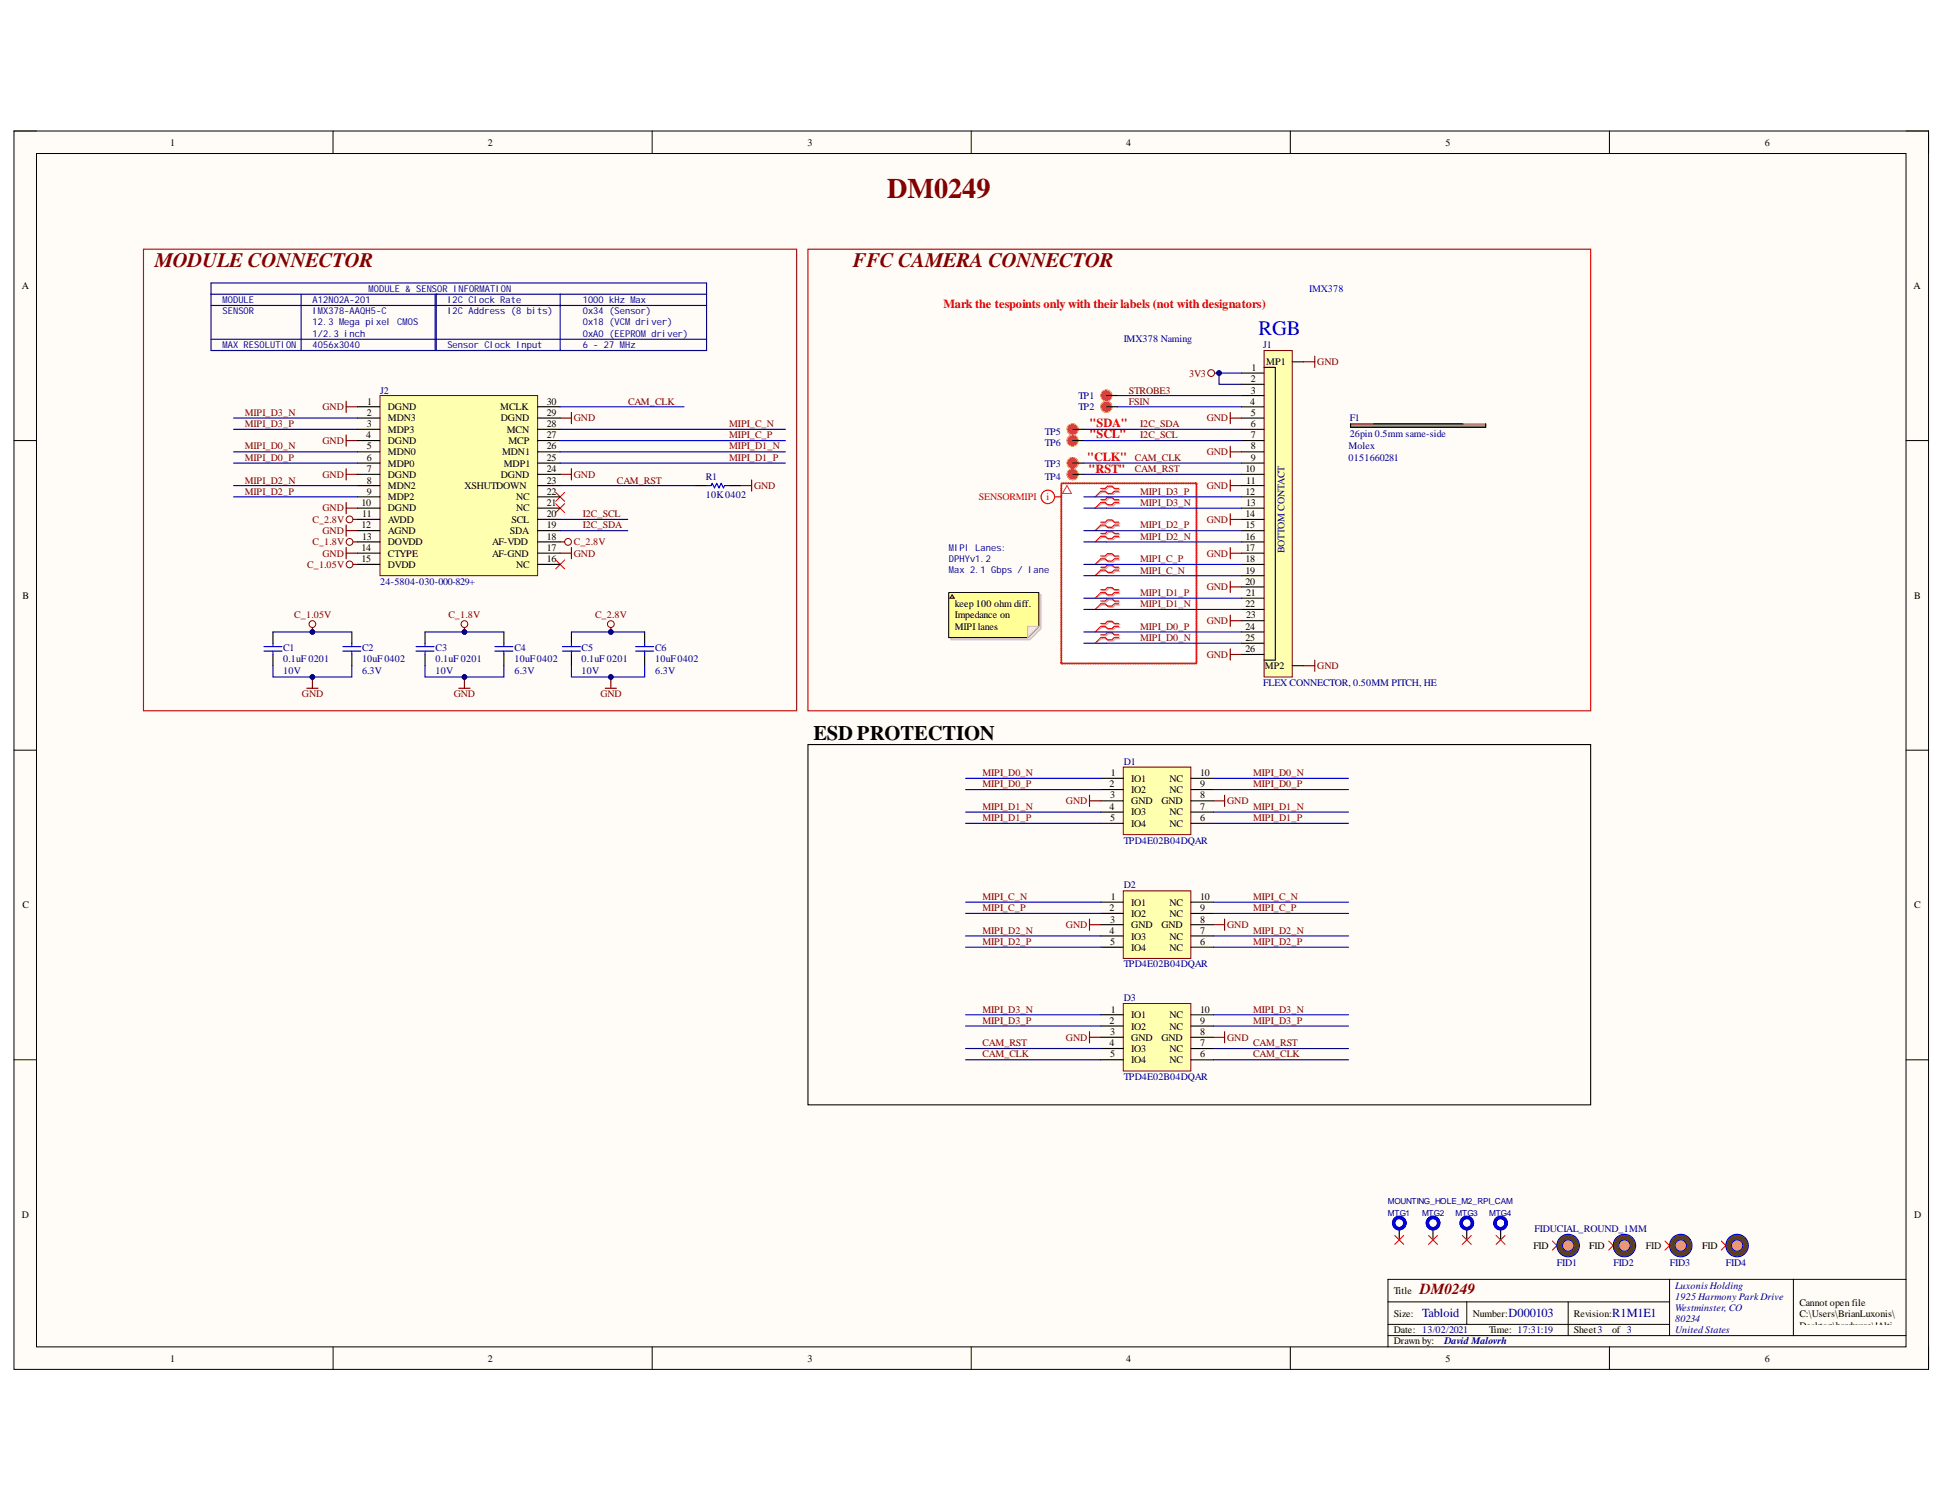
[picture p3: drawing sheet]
<svg xmlns="http://www.w3.org/2000/svg" width="279mm" height="216mm" viewBox="0 0 279 216" stroke-linecap="round" stroke-linejoin="round" font-family="sans-serif">
<defs><g id="words">
<text font-size="4.1" fill="#800000" x="127.5" y="28.5">DM0249</text>
<g font-size="3" fill="#800000">
<text x="22.2" y="38.4">MODULE CONNECTOR</text>
<text x="122.6" y="38.4">FFC CAMERACONNECTOR</text>
</g>
<text font-size="3" fill="#00f" x="180.9" y="48.1">RGB</text>
<text font-size="3" x="116.9" y="106.4">ESD PROTECTION</text>
<text font-size="2.2" fill="#800000" x="204.1" y="186">DM0249</text>
<g font-size="1.8" fill="#f00">
<text x="135.6" y="44.3">Mark the tespoints only with their labels (not with designators)</text>
<text x="156.6" y="62.9">&quot;SCL&quot;</text>
<text x="156.6" y="61.3">&quot;SDA&quot;</text>
<text x="156.3" y="66.2">&quot;CLK&quot;</text>
<text x="156.4" y="68">&quot;RST&quot;</text>
</g>
<g font-size="1.8" fill="#000080">
<text x="204.4" y="189.4">Tabloid</text>
<text x="216.8" y="189.4">D000103</text>
<text x="231.7" y="189.4">R1M1E1</text>
</g>
<g font-size="1.4">
<text x="24.4" y="21">1</text>
<text x="70.1" y="21">2</text>
<text x="116.1" y="21">3</text>
<text x="161.8" y="21">4</text>
<text x="207.8" y="21">5</text>
<text x="253.6" y="21">6</text>
<text x="3.1" y="41.6">A</text>
<text x="275" y="41.6">A</text>
<text x="179.9" y="53.3">1</text>
<text x="182" y="52.5">MP1</text>
<text x="52.7" y="59.8">2</text>
<text x="52.8" y="58.2">1</text>
<text x="55.8" y="58.9">DGND</text>
<text x="71.9" y="58.9">MCLK</text>
<text x="78.6" y="59.8">29</text>
<text x="78.6" y="58.2">30</text>
<text x="179.7" y="58.2">4</text>
<text x="179.8" y="54.9">2</text>
<text x="179.8" y="56.6">3</text>
<text x="179.8" y="59.8">5</text>
<text x="52.6" y="63">4</text>
<text x="52.7" y="61.4">3</text>
<text x="52.7" y="64.6">5</text>
<text x="55.8" y="60.5">MDN3</text>
<text x="55.8" y="62.2">MDP3</text>
<text x="55.8" y="63.8">DGND</text>
<text x="55.8" y="65.5">MDN0</text>
<text x="72" y="60.5">DGND</text>
<text x="72.2" y="65.5">MDN1</text>
<text x="72.8" y="62.2">MCN</text>
<text x="73.1" y="63.8">MCP</text>
<text x="78.6" y="64.6">26</text>
<text x="78.6" y="63">27</text>
<text x="78.6" y="61.4">28</text>
<text x="179.8" y="61.4">6</text>
<text x="179.8" y="63">7</text>
<text x="179.8" y="64.6">8</text>
<text x="52.7" y="66.2">6</text>
<text x="52.7" y="67.8">7</text>
<text x="52.7" y="69.5">8</text>
<text x="52.7" y="71.1">9</text>
<text x="55.8" y="67.1">MDP0</text>
<text x="55.8" y="68.7">DGND</text>
<text x="55.8" y="70.3">MDN2</text>
<text x="55.8" y="71.9">MDP2</text>
<text x="66.7" y="70.3">XSHUTDOWN</text>
<text x="72" y="68.7">DGND</text>
<text x="72.4" y="67.1">MDP1</text>
<text x="74.2" y="71.9">NC</text>
<text x="78.6" y="71.1">22</text>
<text x="78.6" y="69.5">23</text>
<text x="78.6" y="67.8">24</text>
<text x="78.6" y="66.2">25</text>
<text x="179" y="67.8">10</text>
<text x="179" y="71.1">12</text>
<text x="179.1" y="69.5">11</text>
<text x="179.8" y="66.2">9</text>
<text x="51.9" y="72.7">10</text>
<text x="51.9" y="75.9">12</text>
<text x="52" y="74.3">11</text>
<text x="52" y="77.6">13</text>
<text x="55.8" y="73.5">DGND</text>
<text x="55.8" y="75.2">AVDD</text>
<text x="55.8" y="76.8">AGND</text>
<text x="73.3" y="76.8">SDA</text>
<text x="73.5" y="75.2">SCL</text>
<text x="74.2" y="73.5">NC</text>
<text x="78.6" y="77.6">18</text>
<text x="78.6" y="75.9">19</text>
<text x="78.6" y="74.3">20</text>
<text x="78.6" y="72.7">21</text>
<text x="179" y="74.3">14</text>
<text x="179" y="75.9">15</text>
<text x="179" y="77.6">16</text>
<text x="179.1" y="72.7">13</text>
<text x="51.9" y="79.2">14</text>
<text x="51.9" y="80.8">15</text>
<text x="55.8" y="78.4">DOVDD</text>
<text x="55.8" y="80">CTYPE</text>
<text x="55.8" y="81.6">DVDD</text>
<text x="70.7" y="80">AF-GND</text>
<text x="70.7" y="78.4">AF-VDD</text>
<text x="74.2" y="81.6">NC</text>
<text x="78.6" y="80.8">16</text>
<text x="78.6" y="79.2">17</text>
<text x="179" y="79.2">17</text>
<text x="179" y="80.8">18</text>
<text x="179" y="82.5">19</text>
<text x="3.2" y="86.1">B</text>
<text x="137.2" y="87.3">keep 100 ohm diff.</text>
<text x="137.2" y="88.9">Impedance on</text>
<text x="179" y="84.1">20</text>
<text x="179" y="87.3">22</text>
<text x="179.1" y="85.7">21</text>
<text x="179.1" y="88.9">23</text>
<text x="275.1" y="86.1">B</text>
<text x="137.2" y="90.5">MIPI lanes</text>
<text x="179" y="90.5">24</text>
<text x="179" y="92.2">25</text>
<text x="179" y="93.8">26</text>
<text x="181.8" y="96.2">MP2</text>
<text x="159.5" y="113.2">2</text>
<text x="159.6" y="111.6">1</text>
<text x="162.6" y="112.4">IO1</text>
<text x="168.1" y="112.4">NC</text>
<text x="172.5" y="113.2">9</text>
<text x="172.5" y="111.6">10</text>
<text x="159.5" y="116.5">4</text>
<text x="159.6" y="114.8">3</text>
<text x="159.6" y="118.1">5</text>
<text x="162.6" y="114">IO2</text>
<text x="162.6" y="115.6">GND</text>
<text x="162.6" y="117.2">IO3</text>
<text x="162.6" y="118.8">IO4</text>
<text x="166.9" y="115.6">GND</text>
<text x="168.1" y="118.8">NC</text>
<text x="168.1" y="117.2">NC</text>
<text x="168.1" y="114">NC</text>
<text x="172.5" y="118.1">6</text>
<text x="172.5" y="116.5">7</text>
<text x="172.5" y="114.8">8</text>
<text x="3.2" y="130.6">C</text>
<text x="159.5" y="131">2</text>
<text x="159.6" y="129.4">1</text>
<text x="162.6" y="130.2">IO1</text>
<text x="162.6" y="131.8">IO2</text>
<text x="168.1" y="131.8">NC</text>
<text x="168.1" y="130.2">NC</text>
<text x="172.5" y="131">9</text>
<text x="172.5" y="129.4">10</text>
<text x="275.1" y="130.6">C</text>
<text x="159.5" y="134.2">4</text>
<text x="159.6" y="132.6">3</text>
<text x="159.6" y="135.8">5</text>
<text x="162.6" y="133.4">GND</text>
<text x="162.6" y="135.1">IO3</text>
<text x="162.6" y="136.7">IO4</text>
<text x="166.9" y="133.4">GND</text>
<text x="168.1" y="136.7">NC</text>
<text x="168.1" y="135.1">NC</text>
<text x="172.5" y="135.8">6</text>
<text x="172.5" y="134.2">7</text>
<text x="172.5" y="132.6">8</text>
<text x="159.5" y="147.2">2</text>
<text x="159.6" y="148.8">3</text>
<text x="159.6" y="145.6">1</text>
<text x="162.6" y="146.3">IO1</text>
<text x="162.6" y="148">IO2</text>
<text x="162.6" y="149.6">GND</text>
<text x="166.9" y="149.6">GND</text>
<text x="168.1" y="148">NC</text>
<text x="168.1" y="146.3">NC</text>
<text x="172.5" y="148.8">8</text>
<text x="172.5" y="147.2">9</text>
<text x="172.5" y="145.6">10</text>
<text x="159.5" y="150.4">4</text>
<text x="159.6" y="152">5</text>
<text x="162.6" y="151.2">IO3</text>
<text x="162.6" y="152.8">IO4</text>
<text x="168.1" y="152.8">NC</text>
<text x="168.1" y="151.2">NC</text>
<text x="172.5" y="152">6</text>
<text x="172.5" y="150.4">7</text>
<text x="3.1" y="175.1">D</text>
<text x="220.4" y="179.6">FID</text>
<text x="228.4" y="179.6">FID</text>
<text x="236.5" y="179.6">FID</text>
<text x="244.7" y="179.6">FID</text>
<text x="275.1" y="175.1">D</text>
<text x="200.3" y="186">Title</text>
<text x="200.3" y="189.3">Size:</text>
<text x="200.3" y="191.6">Date: 13/02/2021</text>
<text x="211.7" y="189.3">Number:</text>
<text x="214" y="191.6">Time: 17:31:19</text>
<text x="226.2" y="189.3">Revision:</text>
<text x="226.2" y="191.6">Sheet3</text>
<text x="231.7" y="191.6">of 3</text>
<text x="258.6" y="187.8">Cannot open file</text>
<text x="258.6" y="189.4">C:\Users\BrianLuxonis\</text>
<text x="258.6" y="191">Desktop\hardware\!Alti</text>
<text x="24.4" y="195.7">1</text>
<text x="70.1" y="195.7">2</text>
<text x="116.1" y="195.7">3</text>
<text x="161.8" y="195.7">4</text>
<text x="200.3" y="193.3">Drawn by:</text>
<text x="207.8" y="195.7">5</text>
<text x="253.6" y="195.7">6</text>
<text x="258.6" y="192.6">um_Shared\Templates\L</text>
<text x="258.6" y="194.2">uxonis_Logo.png</text>
</g>
<g font-size="1.4" fill="#000080">
<text x="53" y="41.9">MODULE &amp; SENSOR INFORMATION</text>
<text x="32" y="45.2">SENSOR</text>
<text x="32" y="43.5">MODULE</text>
<text x="44.9" y="46.8">12.3 Mega pixel CMOS</text>
<text x="44.9" y="45.2">IMX378-AAQH5-C</text>
<text x="44.9" y="43.5">A12N02A-201</text>
<text x="64.3" y="45.2">I2C Address (8 bits)</text>
<text x="64.3" y="43.5">I2C Clock Rate</text>
<text x="83.8" y="45.2">0x34 (Sensor)</text>
<text x="83.8" y="46.8">0x18 (VCM driver)</text>
<text x="83.8" y="43.5">1000 kHz Max</text>
<text x="32" y="50.1">MAX RESOLUTION</text>
<text x="44.9" y="50.1">4056x3040</text>
<text x="44.9" y="48.5">1/2.3 inch</text>
<text x="64.3" y="50.1">Sensor Clock Input</text>
<text x="83.8" y="48.5">0xA0 (EEPROM driver)</text>
<text x="83.8" y="50.1">6 - 27 MHz</text>
<text x="161.5" y="49.2">IMX378 Naming</text>
<text x="181.5" y="50.1">J1</text>
<text x="54.7" y="56.6">J2</text>
<text x="155" y="57.3">TP1</text>
<text x="155" y="58.9">TP2</text>
<text x="150.2" y="64.1">TP6</text>
<text x="150.2" y="62.5">TP5</text>
<text x="193.8" y="64.6">Molex</text>
<text x="194" y="60.5">F1</text>
<text x="194" y="62.8">26pin 0.5mm same-side</text>
<text x="101.4" y="69">R1</text>
<text x="101.4" y="71.6">10K0402</text>
<text x="150.2" y="69">TP4</text>
<text x="150.2" y="67.1">TP3</text>
<text x="193.8" y="66.2">0151660281</text>
<text x="136.4" y="79.2">MIPI Lanes:</text>
<text x="136.4" y="82.4">Max 2.1 Gbps / lane</text>
<text x="136.4" y="80.8">DPHYv1.2</text>
<text x="184.6" y="79.5" transform="rotate(-90 184.6 79.5)">BOTTOM CONTACT</text>
<text x="54.7" y="84.1">24-5804-030-000-829+</text>
<text x="40.7" y="93.6">C1</text>
<text x="40.7" y="95.2">0.1uF 0201</text>
<text x="52" y="93.6">C2</text>
<text x="52" y="95.2">10uF0402</text>
<text x="62.6" y="93.6">C3</text>
<text x="62.6" y="95.2">0.1uF 0201</text>
<text x="73.9" y="93.6">C4</text>
<text x="73.9" y="95.2">10uF0402</text>
<text x="83.6" y="93.6">C5</text>
<text x="83.6" y="95.2">0.1uF 0201</text>
<text x="94.2" y="93.6">C6</text>
<text x="94.2" y="95.2">10uF0402</text>
<text x="40.7" y="96.8">10V</text>
<text x="52" y="96.8">6.3V</text>
<text x="62.6" y="96.8">10V</text>
<text x="73.9" y="96.8">6.3V</text>
<text x="83.6" y="96.8">10V</text>
<text x="94.2" y="96.8">6.3V</text>
<text x="181.5" y="98.6">FLEX CONNECTOR, 0.50MM PITCH, HE</text>
<text x="161.5" y="109.9">D1</text>
<text x="161.5" y="121.3">TPD4E02B04DQAR</text>
<text x="161.5" y="127.7">D2</text>
<text x="161.5" y="139">TPD4E02B04DQAR</text>
<text x="161.5" y="143.9">D3</text>
<text x="161.5" y="155.3">TPD4E02B04DQAR</text>
<text x="220.5" y="177.1">FIDUCIAL_ROUND_1MM</text>
<text x="223.8" y="181.9">FID1</text>
<text x="231.9" y="181.9">FID2</text>
<text x="240" y="181.9">FID3</text>
<text x="240.8" y="185.2">Luxonis Holding</text>
<text x="248" y="181.9">FID4</text>
<text x="240.8" y="186.8">1925 Harmony Park Drive</text>
<text x="240.8" y="188.4">Westminster, CO</text>
<text x="240.8" y="190">80234</text>
<text x="240.8" y="191.6">United States</text>
<text x="207.6" y="193.3">David Malovrh</text>
</g>
<text font-size="1.4" fill="#00f" x="188.1" y="41.9">IMX378</text>
<g font-size="1.4" fill="#800000">
<text x="189.3" y="52.5">GND</text>
<text x="35.2" y="59.8">MIPI_D3_N</text>
<text x="46.4" y="58.9">GND</text>
<text x="90.3" y="58.2">CAM_CLK</text>
<text x="162.3" y="56.6">STROBE3</text>
<text x="162.3" y="58.2">FSIN</text>
<text x="170.9" y="54.1">3V3</text>
<text x="35.2" y="64.6">MIPI_D0_N</text>
<text x="35.2" y="61.4">MIPI_D3_P</text>
<text x="46.4" y="63.8">GND</text>
<text x="82.5" y="60.5">GND</text>
<text x="104.8" y="61.4">MIPI_C_N</text>
<text x="104.8" y="63">MIPI_C_P</text>
<text x="104.8" y="64.6">MIPI_D1_N</text>
<text x="163.9" y="63">I2C_SCL</text>
<text x="163.9" y="61.4">I2C_SDA</text>
<text x="173.4" y="65.5">GND</text>
<text x="173.4" y="60.5">GND</text>
<text x="35.2" y="66.2">MIPI_D0_P</text>
<text x="35.2" y="69.5">MIPI_D2_N</text>
<text x="35.2" y="71.1">MIPI_D2_P</text>
<text x="46.4" y="68.7">GND</text>
<text x="82.5" y="68.7">GND</text>
<text x="88.7" y="69.5">CAM_RST</text>
<text x="104.8" y="66.2">MIPI_D1_P</text>
<text x="108.4" y="70.3">GND</text>
<text x="163.1" y="66.2">CAM_CLK</text>
<text x="163.1" y="67.8">CAM_RST</text>
<text x="163.9" y="71.1">MIPI_D3_P</text>
<text x="173.4" y="70.3">GND</text>
<text x="44.9" y="75.2">C_2.8V</text>
<text x="46.4" y="73.5">GND</text>
<text x="46.4" y="76.8">GND</text>
<text x="83.8" y="74.3">I2C_SCL</text>
<text x="83.8" y="75.9">I2C_SDA</text>
<text x="163.9" y="77.6">MIPI_D2_N</text>
<text x="163.9" y="75.9">MIPI_D2_P</text>
<text x="163.9" y="72.7">MIPI_D3_N</text>
<text x="173.4" y="75.2">GND</text>
<text x="44.2" y="81.6">C_1.05V</text>
<text x="44.9" y="78.4">C_1.8V</text>
<text x="46.4" y="80">GND</text>
<text x="82.5" y="80">GND</text>
<text x="82.5" y="78.4">C_2.8V</text>
<text x="163.9" y="82.5">MIPI_C_N</text>
<text x="163.9" y="80.8">MIPI_C_P</text>
<text x="173.4" y="80">GND</text>
<text x="42.3" y="88.9">C_1.05V</text>
<text x="64.5" y="88.9">C_1.8V</text>
<text x="85.5" y="88.9">C_2.8V</text>
<text x="163.9" y="87.3">MIPI_D1_N</text>
<text x="163.9" y="85.7">MIPI_D1_P</text>
<text x="173.4" y="89.7">GND</text>
<text x="173.4" y="84.8">GND</text>
<text x="163.9" y="92.2">MIPI_D0_N</text>
<text x="163.9" y="90.5">MIPI_D0_P</text>
<text x="173.4" y="94.6">GND</text>
<text x="43.4" y="100.2">GND</text>
<text x="65.2" y="100.2">GND</text>
<text x="86.3" y="100.2">GND</text>
<text x="189.3" y="96.2">GND</text>
<text x="141.2" y="111.6">MIPI_D0_N</text>
<text x="141.2" y="113.2">MIPI_D0_P</text>
<text x="180.1" y="111.6">MIPI_D0_N</text>
<text x="180.1" y="113.2">MIPI_D0_P</text>
<text x="141.2" y="118.1">MIPI_D1_P</text>
<text x="141.2" y="116.5">MIPI_D1_N</text>
<text x="153.2" y="115.6">GND</text>
<text x="176.4" y="115.6">GND</text>
<text x="180.1" y="118.1">MIPI_D1_P</text>
<text x="180.1" y="116.5">MIPI_D1_N</text>
<text x="141.2" y="129.4">MIPI_C_N</text>
<text x="141.2" y="131">MIPI_C_P</text>
<text x="180.1" y="129.4">MIPI_C_N</text>
<text x="180.1" y="131">MIPI_C_P</text>
<text x="141.2" y="134.2">MIPI_D2_N</text>
<text x="141.2" y="135.8">MIPI_D2_P</text>
<text x="153.2" y="133.4">GND</text>
<text x="176.4" y="133.4">GND</text>
<text x="180.1" y="134.2">MIPI_D2_N</text>
<text x="180.1" y="135.8">MIPI_D2_P</text>
<text x="141.2" y="147.2">MIPI_D3_P</text>
<text x="141.2" y="145.6">MIPI_D3_N</text>
<text x="153.2" y="149.6">GND</text>
<text x="176.4" y="149.6">GND</text>
<text x="180.1" y="147.2">MIPI_D3_P</text>
<text x="180.1" y="145.6">MIPI_D3_N</text>
<text x="141.2" y="152">CAM_CLK</text>
<text x="141.2" y="150.4">CAM_RST</text>
<text x="180.1" y="152">CAM_CLK</text>
<text x="180.1" y="150.4">CAM_RST</text>
</g>
<g font-size="1.4" fill="#f00">
<text x="140.7" y="71.9">SENSORMIPI</text>
<text x="150.4" y="71.9">i</text>
</g>
<g font-size="1.2" fill="#000080">
<text x="199.5" y="173.1">MOUNTING_HOLE_M2_RPI_CAM</text>
<text x="199.5" y="174.7">MTG1</text>
<text x="204.4" y="174.7">MTG2</text>
<text x="209.2" y="174.7">MTG3</text>
<text x="214" y="174.7">MTG4</text>
</g>
</g></defs>
<path d="M2 18.8h275.2v178h-275.2z" fill-rule="evenodd" fill="#fffcf8"/>
<path d="M2 18.8h275.2v178h-275.2z" fill="none" stroke="#000" stroke-width=".14"/>
<path d="M5.2 22.1h268.7v171.5h-268.7z" fill-rule="evenodd" fill="#fffcf8"/>
<g fill="none" stroke="#000" stroke-width=".14">
<path d="M2 18.8h3.2M47.9 18.8v3.3M93.7 18.8v3.3M139.6 18.8v3.3M185.5 18.8v3.3M231.3 18.8v3.3M273.9 18.8h3.3v3.3M5.2 22.1h268.7v171.5h-268.7zM2 63.3h3.2M273.9 63.3h3.3M2 107.8h3.2M273.9 107.8h3.3"/>
<path d="M2 152.3h3.2M273.9 152.3h3.3M47.9 193.6v3.2M93.7 193.6v3.2M139.6 193.6v3.2M185.5 193.6v3.2M231.3 193.6v3.2M277.2 193.6v3.2"/>
</g>
<path d="M152.5 69.5h19.5v25.9h-19.5z" fill-rule="evenodd" fill="#fff"/>
<path d="M199.5 187.1h40.5M199.5 192h74.4M199.5 190.4h40.5M210.8 187.1v3.3M225.4 187.1v4.9M240 183.9v8.1M257.8 183.9v8.1M273.9 183.9h-74.4v9.7" fill="none" stroke="#000" stroke-width=".14"/>
<path d="M223.1 178.4l1.3 1.3M224.4 178.4l-1.3 1.3M231.2 178.4l1.3 1.3M232.5 178.4l-1.3 1.3M239.3 178.4l1.3 1.3M240.6 178.4l-1.3 1.3" fill="none" stroke="#f00" stroke-width=".14"/>
<path d="M87 98.9h1.6M87.8 97.3v1.6" fill="none" stroke="#800000" stroke-width=".16"/>
<circle cx="87.8" cy="97.3" r=".32" fill="#000080"/>
<circle cx="87.8" cy="97.3" r=".32" fill="none" stroke="#000080" stroke-width=".14"/>
<circle cx="87.8" cy="89.7" r=".49" fill="none" stroke="#800000" stroke-width=".14"/>
<path d="M87.8 90.2v.6" fill="none" stroke="#800000" stroke-width=".16"/>
<circle cx="87.8" cy="90.8" r=".32" fill="#000080"/>
<circle cx="87.8" cy="90.8" r=".32" fill="none" stroke="#000080" stroke-width=".14"/>
<path d="M65.9 98.9h1.7M66.7 97.3v1.6" fill="none" stroke="#800000" stroke-width=".16"/>
<circle cx="66.8" cy="97.3" r=".32" fill="#000080"/>
<circle cx="66.8" cy="97.3" r=".32" fill="none" stroke="#000080" stroke-width=".14"/>
<path d="M44.1 98.9h1.6M44.9 97.3v1.6" fill="none" stroke="#800000" stroke-width=".16"/>
<circle cx="44.9" cy="97.3" r=".32" fill="#000080"/>
<circle cx="44.9" cy="97.3" r=".32" fill="none" stroke="#000080" stroke-width=".14"/>
<circle cx="66.8" cy="89.7" r=".48" fill="none" stroke="#800000" stroke-width=".14"/>
<path d="M66.7 90.2v.6" fill="none" stroke="#800000" stroke-width=".16"/>
<circle cx="66.7" cy="90.8" r=".32" fill="#000080"/>
<circle cx="66.7" cy="90.8" r=".32" fill="none" stroke="#000080" stroke-width=".14"/>
<g fill="none" stroke="#800000" stroke-width=".16">
<path d="M49.8 57.7v1.6M49.8 58.5h1.6M82.1 59.3v1.6M49.8 62.5v1.6M49.8 67.4v1.6M49.8 72.2v1.6M49.8 75.5v1.6M49.8 78.7v1.6M49.8 63.3h1.6M49.8 68.2h1.6M49.8 73h1.6M49.8 76.3h1.6"/>
<path d="M49.8 79.5h1.6M50.7 77.9h.7M50.7 74.7h.7M80.5 68.2h1.6M80.5 79.5h1.6M80.5 60.1h1.6M80.5 77.9h.7M82.1 67.4v1.6M82.1 78.7v1.6M44.9 90.2v.6M50.7 81.1h.7"/>
</g>
<g fill="none" stroke="#800000" stroke-width=".14">
<circle cx="50.2" cy="74.7" r=".49"/>
<circle cx="50.2" cy="77.9" r=".49"/>
<circle cx="81.6" cy="77.9" r=".49"/>
<circle cx="44.9" cy="89.7" r=".49"/>
<circle cx="50.2" cy="81.1" r=".49"/>
</g>
<circle cx="44.9" cy="90.8" r=".32" fill="#000080"/>
<circle cx="44.9" cy="90.8" r=".32" fill="none" stroke="#000080" stroke-width=".14"/>
<g fill="none" stroke="#f00" stroke-width=".14">
<path d="M79.9 72.4l1.3 1.3M79.9 70.8l1.3 1.3M81.2 72.4l-1.3 1.3M81.2 70.8l-1.3 1.3M158.2 70.6l-.8 .8M158.2 72.2l-.8 .8M158.2 75.5l-.8 .8M158.2 77.1l-.8 .8M79.9 80.5l1.3 1.3M81.2 80.5l-1.3 1.3M158.2 80.3l-.8 .8M158.2 81.9l-.8 .8"/>
<path d="M158.2 85.2l-.8 .8M158.2 86.8l-.8 .8M158.2 90l-.8 .8M158.2 91.6l-.8 .9M247.4 178.4l1.3 1.3M248.7 178.4l-1.3 1.3"/>
</g>
<path d="M30.3 42.3h71.3M30.3 40.7h71.3v9.7h-71.3zM30.3 43.9h71.3M30.3 48.8h71.3M43.3 42.3v8.1M62.5 42.3v8.1M62.7 42.3v8.1M80.5 42.3v8.1" fill="none" stroke="#11037f" stroke-width=".16"/>
<path d="M20.6 35.8h93.9v66.4h-93.9zM116.1 35.8h112.5v66.4h-112.5z" fill="none" stroke="#bf0000" stroke-width=".16"/>
<path d="M106.4 69.8h1.6M108 69v1.6" fill="none" stroke="#800000" stroke-width=".16"/>
<g fill="none" stroke="#f00" stroke-width=".16">
<path d="M151.6 71.4h.9M158.2 79.9h.7l.3-.3h.6l.3 .3h.7M158.2 70.2h.7l.3-.3h.6l.3 .3h.7M158.2 70.6h.7l.3 .3h.6l.3-.3h.7M158.2 71.8h.7l.3-.3h.6l.3 .3h.7M158.2 72.2h.7l.3 .4h.6l.3-.4h.7M158.2 75.1h.7l.3-.4h.6l.3 .4h.7M158.2 75.5h.7l.3 .3h.6l.3-.3h.7M158.2 76.7h.7l.3-.3h.6l.3 .3h.7M158.2 77.1h.7l.3 .3h.6l.3-.3h.7M158.2 80.3h.7l.3 .3h.6l.3-.3h.7M158.2 81.5h.7l.3-.3h.6l.3 .3h.7"/>
<path d="M158.2 81.9h.7l.3 .4h.6l.3-.4h.7M158.2 84.8h.7l.3-.4h.6l.3 .4h.7M158.2 85.2h.7l.3 .3h.6l.3-.3h.7M158.2 86.4h.7l.3-.3h.6l.3 .3h.7M158.2 86.8h.7l.3 .3h.6l.3-.3h.7M158.2 89.6h.7l.3-.3h.6l.3 .3h.7M158.2 90h.7l.3 .4h.6l.3-.4h.7M158.2 91.2h.7l.3-.3h.6l.3 .3h.7M158.2 91.6h.7l.3 .4h.6l.3-.4h.7"/>
<circle cx="150.6" cy="71.4" r=".97"/>
</g>
<g fill="none" stroke="#d0a19e" stroke-width=".16">
<path d="M158.4 70.4h.6l.3-.4h.7l.3 .4h.7M158.4 70.8h.6l.3 .3h.7l.3-.3h.7M158.4 72h.6l.3-.3h.7l.3 .3h.7M158.4 72.4h.6l.3 .3h.7l.3-.3h.7M158.4 75.2h.6l.3-.3h.7l.3 .3h.7M158.4 75.6h.6l.3 .4h.7l.3-.4h.7M158.4 76.8h.6l.3-.3h.7l.3 .3h.7M158.4 77.2h.6l.3 .4h.7l.3-.4h.7M158.4 80.1h.6l.3-.3h.7l.3 .3h.7M158.4 80.5h.6l.3 .3h.7l.3-.3h.7M158.4 81.7h.6l.3-.3h.7l.3 .3h.7M158.4 82.1h.6l.3 .3h.7l.3-.3h.7"/>
<path d="M158.4 84.9h.6l.3-.3h.7l.3 .3h.7M158.4 85.3h.6l.3 .4h.7l.3-.4h.7M158.4 86.6h.6l.3-.4h.7l.3 .4h.7M158.4 87h.6l.3 .3h.7l.3-.3h.7M158.4 89.8h.6l.3-.3h.7l.3 .3h.7M158.4 90.2h.6l.3 .3h.7l.3-.3h.7M158.4 91.4h.6l.3-.3h.7l.3 .3h.7M158.4 91.8h.6l.3 .3h.7l.3-.3h.7"/>
</g>
<path d="M158.4 70.8l-1 .6M158.4 72.4l-1 .6M158.4 75.6l-1 .7M158.4 77.2l-1 .7M158.4 80.5l-1 .6M158.4 82.1l-1 .6M158.4 85.3l-1 .7M158.4 87l-1 .6M158.4 90.2l-1 .6M158.4 91.8l-1 .7" fill="none" stroke="#d0a19e" stroke-width=".14"/>
<circle cx="224.2" cy="179" r=".48" fill="#f8fcff"/>
<circle cx="224.3" cy="179" r=".48" fill="none" stroke="#000" stroke-width=".14"/>
<path d="M224.7 179l1-.3v.7z" fill="#f8fcff"/>
<path d="M224.7 179l1-.3v.7z" fill="none" stroke="#000" stroke-width=".14"/>
<circle cx="225.4" cy="179" r="1.62" fill="#783f04"/>
<circle cx="225.4" cy="179" r="1.62" fill="none" stroke="#00f" stroke-width=".14"/>
<circle cx="225.4" cy="179" r=".81" fill="#f1c232"/>
<circle cx="225.4" cy="179" r=".81" fill="none" stroke="#00f" stroke-width=".14"/>
<circle cx="232.3" cy="179" r=".49" fill="#f8fcff"/>
<circle cx="232.3" cy="179" r=".48" fill="none" stroke="#000" stroke-width=".14"/>
<path d="M232.8 179l1-.3v.7z" fill="#f8fcff"/>
<path d="M232.8 179l1-.3v.7z" fill="none" stroke="#000" stroke-width=".14"/>
<circle cx="233.5" cy="179" r="1.62" fill="#783f04"/>
<circle cx="233.5" cy="179" r="1.62" fill="none" stroke="#00f" stroke-width=".14"/>
<circle cx="233.5" cy="179" r=".81" fill="#f1c232"/>
<circle cx="233.5" cy="179" r=".81" fill="none" stroke="#00f" stroke-width=".14"/>
<circle cx="240.4" cy="179" r=".48" fill="#f8fcff"/>
<circle cx="240.4" cy="179" r=".48" fill="none" stroke="#000" stroke-width=".14"/>
<path d="M240.9 179l1-.3v.7z" fill="#f8fcff"/>
<path d="M240.9 179l1-.3v.7z" fill="none" stroke="#000" stroke-width=".14"/>
<circle cx="241.6" cy="179" r="1.62" fill="#783f04"/>
<circle cx="241.6" cy="179" r="1.62" fill="none" stroke="#00f" stroke-width=".14"/>
<circle cx="241.6" cy="179" r=".81" fill="#f1c232"/>
<circle cx="241.6" cy="179" r=".81" fill="none" stroke="#00f" stroke-width=".14"/>
<circle cx="248.5" cy="179" r=".48" fill="#f8fcff"/>
<circle cx="248.5" cy="179" r=".48" fill="none" stroke="#000" stroke-width=".14"/>
<path d="M249 179l1-.3v.7z" fill="#f8fcff"/>
<path d="M249 179l1-.3v.7z" fill="none" stroke="#000" stroke-width=".14"/>
<circle cx="249.7" cy="179" r="1.62" fill="#783f04"/>
<circle cx="249.7" cy="179" r="1.62" fill="none" stroke="#00f" stroke-width=".14"/>
<circle cx="249.7" cy="179" r=".81" fill="#f1c232"/>
<circle cx="249.7" cy="179" r=".81" fill="none" stroke="#00f" stroke-width=".14"/>
<path d="M201.1 176.6v1.6M206 176.6v1.6M210.8 176.6v1.6M215.7 176.6v1.6" fill="none" stroke="#000" stroke-width=".16"/>
<g fill="none" stroke="#00f" stroke-width=".49">
<circle cx="201.1" cy="175.8" r=".81"/>
<circle cx="206" cy="175.8" r=".81"/>
<circle cx="210.8" cy="175.8" r=".81"/>
<circle cx="215.7" cy="175.8" r=".81"/>
</g>
<path d="M200.5 177.6l1.2 1.3M201.7 177.6l-1.2 1.3M205.3 177.6l1.3 1.3M206.6 177.6l-1.3 1.3M210.2 177.6l1.3 1.3M211.5 177.6l-1.3 1.3M215 177.6l1.3 1.3M216.3 177.6l-1.3 1.3" fill="none" stroke="#f00" stroke-width=".14"/>
<path d="M194.1 60.9h19.4v.5h-19.4z" fill-rule="evenodd" fill="#999"/>
<path d="M194.1 60.9h19.4v.5h-19.4z" fill="none" stroke="#666" stroke-width=".14"/>
<path d="M210.3 60.9h-16.2v.5h19.4v-.5M116.1 107h112.5v51.8h-112.5z" fill="none" stroke="#000" stroke-width=".16"/>
<path d="M194.1 60.9h3.2M210.3 60.9h3.2" fill="none" stroke="#f90" stroke-width=".16"/>
<path d="M187.3 52h1.7M189 51.2v1.6M187.3 95.7h1.7M189 94.9v1.6" fill="none" stroke="#800000" stroke-width=".16"/>
<circle cx="154.2" cy="68.2" r=".81" fill="#f90"/>
<circle cx="154.2" cy="68.2" r=".81" fill="none" stroke="#f90" stroke-width=".14"/>
<path d="M154.2 68.2h1.6" fill="none" stroke="#000" stroke-width=".16"/>
<circle cx="154.2" cy="66.6" r=".81" fill="#f90"/>
<circle cx="154.2" cy="66.6" r=".81" fill="none" stroke="#f90" stroke-width=".14"/>
<path d="M154.2 66.6h1.6" fill="none" stroke="#000" stroke-width=".16"/>
<path d="M174.6 53.6h.6M176.8 64.1v1.7M176.8 69v1.6M176.8 64.9h1.6M176.8 69.8h1.6M176.8 83.6v1.6M176.8 88.4v1.6M176.8 93.3v1.6M176.8 94.1h1.6M176.8 89.2h1.6M176.8 84.4h1.6" fill="none" stroke="#800000" stroke-width=".16"/>
<circle cx="174.1" cy="53.6" r=".49" fill="none" stroke="#800000" stroke-width=".14"/>
<circle cx="175.2" cy="53.6" r=".33" fill="#000080"/>
<circle cx="175.2" cy="53.6" r=".33" fill="none" stroke="#000080" stroke-width=".14"/>
<path d="M176.8 73.8v1.7M176.8 78.7v1.6M176.8 79.5h1.6M176.8 74.7h1.6" fill="none" stroke="#800000" stroke-width=".16"/>
<circle cx="159" cy="56.9" r=".81" fill="#f90"/>
<circle cx="159" cy="56.9" r=".81" fill="none" stroke="#f90" stroke-width=".14"/>
<path d="M159 56.9h1.6" fill="none" stroke="#000" stroke-width=".16"/>
<path d="M176.8 59.3v1.6M176.8 60.1h1.6" fill="none" stroke="#800000" stroke-width=".16"/>
<path d="M181.7 50.4h4v46.9h-4z" fill-rule="evenodd" fill="#ffffb0"/>
<path d="M181.7 50.4h4v46.9h-4z" fill="none" stroke="#800000" stroke-width=".14"/>
<g fill="none" stroke="#000" stroke-width=".16">
<path d="M178.4 53.6h3.3M178.4 55.2h3.3M178.4 56.9h3.3M178.4 58.5h3.3M181.7 52.8h1.6v42.1h-1.6M185.7 52h1.6M178.4 60.1h3.3M178.4 61.7h3.3M178.4 63.3h3.3M178.4 64.9h3.3M178.4 66.6h3.3M178.4 68.2h3.3"/>
<path d="M178.4 69.8h3.3M178.4 71.4h3.3M178.4 73h3.3M178.4 74.7h3.3M178.4 76.3h3.3M178.4 77.9h3.3M178.4 79.5h3.3M178.4 81.1h3.3M178.4 82.8h3.3M178.4 84.4h3.3M178.4 86h3.3M178.4 87.6h3.3"/>
<path d="M178.4 89.2h3.3M178.4 90.8h3.3M178.4 92.5h3.3M178.4 94.1h3.3M185.7 95.7h1.6"/>
</g>
<path d="M171.7 95.3h.3v.1h-.3zM171.4 95.3h.2v.1h-.2zM171 95.3h.3v.1h-.3zM170.7 95.3h.2v.1h-.2zM170.4 95.3h.2v.1h-.2zM170 95.3h.3v.1h-.3zM169.7 95.3h.2v.1h-.2zM169.3 95.3h.3v.1h-.3zM169 95.3h.3v.1h-.3zM168.7 95.3h.2v.1h-.2zM168.3 95.3h.3v.1h-.3zM168 95.3h.2v.1h-.2zM167.6 95.3h.3v.1h-.3zM167.3 95.3h.3v.1h-.3zM167 95.3h.2v.1h-.2zM166.6 95.3h.3v.1h-.3zM166.3 95.3h.2v.1h-.2zM166 95.3h.2v.1h-.2zM165.6 95.3h.3v.1h-.3zM165.3 95.3h.2v.1h-.2zM164.9 95.3h.3v.1h-.3zM164.6 95.3h.3v.1h-.3zM164.3 95.3h.2v.1h-.2zM163.9 95.3h.3v.1h-.3zM163.6 95.3h.2v.1h-.2zM163.2 95.3h.3v.1h-.3zM162.9 95.3h.3v.1h-.3zM162.6 95.3h.2v.1h-.2zM162.2 95.3h.3v.1h-.3zM161.9 95.3h.2v.1h-.2zM161.6 95.3h.2v.1h-.2zM161.2 95.3h.3v.1h-.3zM160.9 95.3h.2v.1h-.2zM160.5 95.3h.3v.1h-.3zM160.2 95.3h.3v.1h-.3zM159.9 95.3h.2v.1h-.2zM159.5 95.3h.3v.1h-.3zM159.2 95.3h.2v.1h-.2zM158.9 95.3h.2v.1h-.2zM158.5 95.3h.3v.1h-.3zM158.2 95.3h.2v.1h-.2zM157.8 95.3h.3v.1h-.3zM157.5 95.3h.3v.1h-.3zM157.2 95.3h.2v.1h-.2zM156.8 95.3h.3v.1h-.3zM156.5 95.3h.2v.1h-.2zM156.1 95.3h.3v.1h-.3zM155.8 95.3h.3v.1h-.3zM155.5 95.3h.2v.1h-.2zM155.1 95.3h.3v.1h-.3zM154.8 95.3h.2v.1h-.2zM154.5 95.3h.2v.1h-.2zM154.1 95.3h.3v.1h-.3zM153.8 95.3h.2v.1h-.2zM153.4 95.3h.3v.1h-.3zM153.1 95.3h.3v.1h-.3zM152.8 95.3h.2v.1h-.2zM152.5 95.3l.2 .1h-.2zM152.5 94.9h.1v.3h-.1zM152.5 94.6h.1v.2h-.1zM152.5 94.2h.1v.3h-.1zM152.5 93.9h.1v.3h-.1zM152.5 93.6h.1v.2h-.1zM152.5 93.2h.1v.3h-.1zM152.5 92.9h.1v.2h-.1zM152.5 92.5h.1v.3h-.1zM152.5 92.2h.1v.3h-.1zM152.5 91.9h.1v.2h-.1zM152.5 91.5h.1v.3h-.1zM152.5 91.2h.1v.2h-.1zM152.5 90.9h.1v.2h-.1zM152.5 90.5h.1v.3h-.1zM152.5 90.2h.1v.2h-.1zM152.5 89.8h.1v.3h-.1zM152.5 89.5h.1v.3h-.1zM152.5 89.2h.1v.2h-.1zM152.5 88.8h.1v.3h-.1zM152.5 88.5h.1v.2h-.1zM152.5 88.1h.1v.3h-.1zM152.5 87.8h.1v.3h-.1zM152.5 87.5h.1v.2h-.1zM152.5 87.1h.1v.3h-.1zM152.5 86.8h.1v.2h-.1zM152.5 86.5h.1v.2h-.1zM152.5 86.1h.1v.3h-.1zM152.5 85.8h.1v.2h-.1zM152.5 85.4h.1v.3h-.1zM152.5 85.1h.1v.3h-.1zM152.5 84.8h.1v.2h-.1zM152.5 84.4h.1v.3h-.1zM152.5 84.1h.1v.2h-.1zM152.5 83.8h.1v.2h-.1zM152.5 83.4h.1v.3h-.1zM152.5 83.1h.1v.2h-.1zM152.5 82.7h.1v.3h-.1zM152.5 82.4h.1v.3h-.1zM152.5 82.1h.1v.2h-.1zM152.5 81.7h.1v.3h-.1zM152.5 81.4h.1v.2h-.1zM152.5 81h.1v.3h-.1zM152.5 80.7h.1v.3h-.1zM152.5 80.4h.1v.2h-.1zM152.5 80h.1v.3h-.1zM152.5 79.7h.1v.2h-.1zM152.5 79.4h.1v.2h-.1zM152.5 79h.1v.3h-.1zM152.5 78.7h.1v.2h-.1zM152.5 78.3h.1v.3h-.1zM152.5 78h.1v.3h-.1zM152.5 77.7h.1v.2h-.1zM152.5 77.3h.1v.3h-.1zM152.5 77h.1v.2h-.1zM152.5 76.6h.1v.3h-.1zM152.5 76.3h.1v.3h-.1zM152.5 76h.1v.2h-.1zM152.5 75.6h.1v.3h-.1zM152.5 75.3h.1v.2h-.1zM152.5 75h.1v.2h-.1zM152.5 74.6h.1v.3h-.1zM152.5 74.3h.1v.2h-.1zM152.5 73.9h.1v.3h-.1zM152.5 73.6h.1v.3h-.1zM152.5 73.3h.1v.2h-.1zM152.5 72.9h.1v.3h-.1zM152.5 72.6h.1v.2h-.1zM152.5 72.2h.1v.3h-.1zM152.5 71.9h.1v.3h-.1zM152.5 71.6h.1v.2h-.1zM152.5 71.2h.1v.3h-.1zM152.5 70.9h.1v.2h-.1zM152.5 70.6h.1v.2h-.1zM152.5 70.2h.1v.3h-.1zM152.5 69.9h.1v.2h-.1zM152.5 69.5h.1v.3h-.1zM152.6 69.4h.2v.1h-.2zM152.9 69.4h.3v.1h-.3zM153.2 69.4h.3v.1h-.3zM153.6 69.4h.2v.1h-.2zM153.9 69.4h.3v.1h-.3zM154.3 69.4h.2v.1h-.2zM154.6 69.4h.2v.1h-.2zM154.9 69.4h.3v.1h-.3zM155.3 69.4h.2v.1h-.2zM155.6 69.4h.3v.1h-.3zM155.9 69.4h.3v.1h-.3zM156.3 69.4h.2v.1h-.2zM156.6 69.4h.3v.1h-.3zM157 69.4h.2v.1h-.2zM157.3 69.4h.3v.1h-.3zM157.6 69.4h.3v.1h-.3zM158 69.4h.2v.1h-.2zM158.3 69.4h.3v.1h-.3zM158.7 69.4h.2v.1h-.2zM159 69.4h.2v.1h-.2zM159.3 69.4h.3v.1h-.3zM159.7 69.4h.2v.1h-.2zM160 69.4h.3v.1h-.3zM160.3 69.4h.3v.1h-.3zM160.7 69.4h.2v.1h-.2zM161 69.4h.3v.1h-.3zM161.4 69.4h.2v.1h-.2zM161.7 69.4h.3v.1h-.3zM162 69.4h.3v.1h-.3zM162.4 69.4h.2v.1h-.2zM162.7 69.4h.3v.1h-.3zM163.1 69.4h.2v.1h-.2zM163.4 69.4h.2v.1h-.2zM163.7 69.4h.3v.1h-.3zM164.1 69.4h.2v.1h-.2zM164.4 69.4h.3v.1h-.3zM164.7 69.4h.3v.1h-.3zM165.1 69.4h.2v.1h-.2zM165.4 69.4h.3v.1h-.3zM165.8 69.4h.2v.1h-.2zM166.1 69.4h.3v.1h-.3zM166.4 69.4h.3v.1h-.3zM166.8 69.4h.2v.1h-.2zM167.1 69.4h.3v.1h-.3zM167.5 69.4h.2v.1h-.2zM167.8 69.4h.2v.1h-.2zM168.1 69.4h.3v.1h-.3zM168.5 69.4h.2v.1h-.2zM168.8 69.4h.3v.1h-.3zM169.1 69.4h.3v.1h-.3zM169.5 69.4h.2v.1h-.2zM169.8 69.4h.3v.1h-.3zM170.2 69.4h.2v.1h-.2zM170.5 69.4h.3v.1h-.3zM170.8 69.4h.3v.1h-.3zM171.2 69.4h.2v.1h-.2zM171.5 69.4h.3v.1h-.3zM171.9 69.4h.1v.2zM171.9 69.7h.1v.3h-.1zM171.9 70h.1v.3h-.1zM171.9 70.4h.1v.2h-.1zM171.9 70.7h.1v.3h-.1zM171.9 71.1h.1v.2h-.1zM171.9 71.4h.1v.3h-.1zM171.9 71.7h.1v.3h-.1zM171.9 72.1h.1v.2h-.1zM171.9 72.4h.1v.3h-.1zM171.9 72.8h.1v.2h-.1zM171.9 73.1h.1v.2h-.1zM171.9 73.4h.1v.3h-.1zM171.9 73.8h.1v.2h-.1zM171.9 74.1h.1v.3h-.1zM171.9 74.4h.1v.3h-.1zM171.9 74.8h.1v.2h-.1zM171.9 75.1h.1v.3h-.1zM171.9 75.5h.1v.2h-.1zM171.9 75.8h.1v.2h-.1zM171.9 76.1h.1v.3h-.1zM171.9 76.5h.1v.2h-.1zM171.9 76.8h.1v.3h-.1zM171.9 77.1h.1v.3h-.1zM171.9 77.5h.1v.2h-.1zM171.9 77.8h.1v.3h-.1zM171.9 78.2h.1v.2h-.1zM171.9 78.5h.1v.3h-.1zM171.9 78.8h.1v.3h-.1zM171.9 79.2h.1v.2h-.1zM171.9 79.5h.1v.3h-.1zM171.9 79.9h.1v.2h-.1zM171.9 80.2h.1v.2h-.1zM171.9 80.5h.1v.3h-.1zM171.9 80.9h.1v.2h-.1zM171.9 81.2h.1v.3h-.1zM171.9 81.5h.1v.3h-.1zM171.9 81.9h.1v.2h-.1zM171.9 82.2h.1v.3h-.1zM171.9 82.6h.1v.2h-.1zM171.9 82.9h.1v.3h-.1zM171.9 83.2h.1v.3h-.1zM171.9 83.6h.1v.2h-.1zM171.9 83.9h.1v.3h-.1zM171.9 84.3h.1v.2h-.1zM171.9 84.6h.1v.2h-.1zM171.9 84.9h.1v.3h-.1zM171.9 85.3h.1v.2h-.1zM171.9 85.6h.1v.3h-.1zM171.9 85.9h.1v.3h-.1zM171.9 86.3h.1v.2h-.1zM171.9 86.6h.1v.3h-.1zM171.9 87h.1v.2h-.1zM171.9 87.3h.1v.3h-.1zM171.9 87.6h.1v.3h-.1zM171.9 88h.1v.2h-.1zM171.9 88.3h.1v.3h-.1zM171.9 88.7h.1v.2h-.1zM171.9 89h.1v.2h-.1zM171.9 89.3h.1v.3h-.1zM171.9 89.7h.1v.2h-.1zM171.9 90h.1v.3h-.1zM171.9 90.3h.1v.3h-.1zM171.9 90.7h.1v.2h-.1zM171.9 91h.1v.3h-.1zM171.9 91.4h.1v.2h-.1zM171.9 91.7h.1v.2h-.1zM171.9 92h.1v.3h-.1zM171.9 92.4h.1v.2h-.1zM171.9 92.7h.1v.3h-.1zM171.9 93h.1v.3h-.1zM171.9 93.4h.1v.2h-.1zM171.9 93.7h.1v.3h-.1zM171.9 94.1h.1v.2h-.1zM171.9 94.4h.1v.3h-.1zM171.9 94.7h.1v.3h-.1zM171.9 95.1h.1v.2h-.1z" fill="#f00" stroke="#f00" stroke-width=".14"/>
<path d="M153.4 69.8l.6 1.1h-1.3z" fill="none" stroke="#f33" stroke-width=".14"/>
<circle cx="159" cy="58.5" r=".81" fill="#f90"/>
<circle cx="159" cy="58.5" r=".81" fill="none" stroke="#f90" stroke-width=".14"/>
<path d="M159 58.5h1.6" fill="none" stroke="#000" stroke-width=".16"/>
<path d="M54.6 56.9h22.7v25.8h-22.7z" fill-rule="evenodd" fill="#ffffb0"/>
<path d="M54.6 56.9h22.7v25.8h-22.7z" fill="none" stroke="#800000" stroke-width=".14"/>
<g fill="none" stroke="#000" stroke-width=".16">
<path d="M51.4 58.5h3.2M77.3 58.5h3.2M51.4 60.1h3.2M51.4 61.7h3.2M51.4 63.3h3.2M51.4 64.9h3.2M51.4 66.6h3.2M51.4 68.2h3.2M51.4 69.8h3.2M51.4 71.4h3.2M51.4 73h3.2M51.4 74.7h3.2"/>
<path d="M51.4 76.3h3.2M51.4 77.9h3.2M51.4 79.5h3.2M77.3 60.1h3.2M77.3 61.7h3.2M77.3 63.3h3.2M77.3 64.9h3.2M77.3 66.6h3.2M77.3 68.2h3.2M77.3 69.8h3.2M77.3 71.4h3.2M77.3 73h3.2"/>
<path d="M77.3 74.7h3.2M77.3 76.3h3.2M77.3 77.9h3.2M77.3 79.5h3.2M99.9 69.8h1.7M104.8 69.8h1.6M39.2 90.8v1.7M39.2 94.1v1.6M50.6 90.8v1.7M50.6 94.1v1.6M51.4 81.1h3.2M61.1 90.8v1.7"/>
<path d="M61.1 94.1v1.6M72.4 90.8v1.7M72.4 94.1v1.6M77.3 81.1h3.2M82.1 90.8v1.7M82.1 94.1v1.6M92.7 90.8v1.7M92.7 94.1v1.6"/>
</g>
<g fill="none" stroke="#00f" stroke-width=".16">
<path d="M101.6 69.8h.6l.2-.3 .3 .6 .3-.6 .3 .6 .4-.6 .3 .6 .1-.3h.7M37.9 92.9h2.6M37.9 93.6h2.6M39.2 92.5v.4M39.2 93.6v.5M49.3 92.9h2.6M49.3 93.6h2.6M50.6 92.5v.4M50.6 93.6v.5M59.8 92.9h2.6M59.8 93.6h2.6M61.1 92.5v.4"/>
<path d="M61.1 93.6v.5M71.1 92.9h2.6M71.1 93.6h2.6M72.4 92.5v.4M72.4 93.6v.5M80.8 92.9h2.6M80.8 93.6h2.6M82.1 92.5v.4M82.1 93.6v.5M91.4 92.9h2.5M91.4 93.6h2.5M92.7 92.5v.4"/>
<path d="M92.7 93.6v.5"/>
</g>
<path d="M161.4 110.3h9.8v9.7h-9.8z" fill-rule="evenodd" fill="#ffffb0"/>
<path d="M161.4 110.3h9.8v9.7h-9.8z" fill="none" stroke="#800000" stroke-width=".14"/>
<path d="M158.2 111.9h3.2M158.2 113.5h3.2M158.2 115.1h3.2M158.2 116.7h3.2M158.2 118.3h3.2M171.2 111.9h3.2M171.2 113.5h3.2M171.2 115.1h3.2M171.2 116.7h3.2M171.2 118.3h3.2" fill="none" stroke="#000" stroke-width=".16"/>
<path d="M161.4 128.1h9.8v9.7h-9.8z" fill-rule="evenodd" fill="#ffffb0"/>
<path d="M161.4 128.1h9.8v9.7h-9.8z" fill="none" stroke="#800000" stroke-width=".14"/>
<path d="M158.2 129.7h3.2M158.2 131.3h3.2M158.2 132.9h3.2M158.2 134.5h3.2M158.2 136.2h3.2M171.2 129.7h3.2M171.2 131.3h3.2M171.2 132.9h3.2M171.2 134.5h3.2M171.2 136.2h3.2" fill="none" stroke="#000" stroke-width=".16"/>
<path d="M161.4 144.2h9.8v9.8h-9.8z" fill-rule="evenodd" fill="#ffffb0"/>
<path d="M161.4 144.2h9.8v9.8h-9.8z" fill="none" stroke="#800000" stroke-width=".14"/>
<path d="M158.2 145.9h3.2M158.2 147.5h3.2M158.2 149.1h3.2M158.2 150.7h3.2M158.2 152.3h3.2M171.2 145.9h3.2M171.2 147.5h3.2M171.2 149.1h3.2M171.2 150.7h3.2M171.2 152.3h3.2" fill="none" stroke="#000" stroke-width=".16"/>
<path d="M156.6 115.1h1.6M156.6 114.3v1.6M174.4 115.1h1.6M176 114.3v1.6M156.6 132.9h1.6M156.6 132.1v1.6M174.4 132.9h1.6M176 132.1v1.6M156.6 149.1h1.6M156.6 148.3v1.6M174.4 149.1h1.6M176 148.3v1.6" fill="none" stroke="#800000" stroke-width=".16"/>
<circle cx="154.2" cy="63.3" r=".81" fill="#f90"/>
<circle cx="154.2" cy="63.3" r=".81" fill="none" stroke="#f90" stroke-width=".14"/>
<path d="M154.2 63.3h1.6" fill="none" stroke="#000" stroke-width=".16"/>
<circle cx="154.2" cy="61.7" r=".81" fill="#f90"/>
<circle cx="154.2" cy="61.7" r=".81" fill="none" stroke="#f90" stroke-width=".14"/>
<path d="M154.2 61.7h1.6" fill="none" stroke="#000" stroke-width=".16"/>
<path d="M33.6 71.4h17.8M33.6 69.8h17.8M33.6 66.6h17.8M33.6 64.9h17.8M33.6 61.7h17.8M33.6 60.1h17.8M39.2 95.7v1.6h11.4v-1.6" fill="none" stroke="#0000bf" stroke-width=".16"/>
<circle cx="44.9" cy="97.3" r=".32" fill="#000080"/>
<circle cx="44.9" cy="97.3" r=".32" fill="none" stroke="#000080" stroke-width=".14"/>
<path d="M39.2 90.8h11.4" fill="none" stroke="#0000bf" stroke-width=".16"/>
<circle cx="44.9" cy="90.8" r=".32" fill="#000080"/>
<circle cx="44.9" cy="90.8" r=".32" fill="none" stroke="#000080" stroke-width=".14"/>
<path d="M61.1 95.7v1.6h11.3v-1.6" fill="none" stroke="#0000bf" stroke-width=".16"/>
<circle cx="66.8" cy="97.3" r=".32" fill="#000080"/>
<circle cx="66.8" cy="97.3" r=".32" fill="none" stroke="#000080" stroke-width=".14"/>
<path d="M61.1 90.8h11.3" fill="none" stroke="#0000bf" stroke-width=".16"/>
<circle cx="66.7" cy="90.8" r=".32" fill="#000080"/>
<circle cx="66.7" cy="90.8" r=".32" fill="none" stroke="#000080" stroke-width=".14"/>
<path d="M80.5 76.3h9.7M80.5 74.7h9.7M80.5 69.8h19.4" fill="none" stroke="#000080" stroke-width=".16"/>
<path d="M80.5 58.5h17.8M80.5 66.6h32.4M80.5 64.9h32.4M80.5 63.3h32.4M80.5 61.7h32.4M82.1 95.7v1.6h10.6v-1.6" fill="none" stroke="#0000bf" stroke-width=".16"/>
<circle cx="87.8" cy="97.3" r=".32" fill="#000080"/>
<circle cx="87.8" cy="97.3" r=".32" fill="none" stroke="#000080" stroke-width=".14"/>
<path d="M82.1 90.8h10.6" fill="none" stroke="#0000bf" stroke-width=".16"/>
<circle cx="87.8" cy="90.8" r=".32" fill="#000080"/>
<circle cx="87.8" cy="90.8" r=".32" fill="none" stroke="#000080" stroke-width=".14"/>
<g fill="none" stroke="#000080" stroke-width=".16">
<path d="M178.4 53.6h-3.2v1.6h3.2M155.8 77.9h3.2M155.8 76.3h3.2M155.8 73h3.2M155.8 71.4h3.2M155.8 68.2h22.6M155.8 66.6h22.6M163.9 63.3h14.5M163.9 61.7h14.5M155.8 92.5h3.2M155.8 90.8h3.2M155.8 87.6h3.2"/>
<path d="M155.8 86h3.2M155.8 82.7h3.2M155.8 81.1h3.2M138.8 152.3h19.4M138.8 150.7h19.4M174.4 152.3h19.4"/>
</g>
<g fill="none" stroke="#0000bf" stroke-width=".16">
<path d="M160.6 58.5h17.8M160.6 56.9h17.8M155.8 63.3h8.1M155.8 61.7h8.1M159 77.9h19.4M159 76.3h19.4M159 73h19.4M159 71.4h19.4M159 92.5h19.4M159 90.8h19.4M159 87.6h19.4M159 86h19.4"/>
<path d="M159 82.8h19.4M159 81.1h19.4M138.8 118.3h19.4M138.8 116.7h19.4M138.8 113.5h19.4M138.8 111.9h19.4M174.4 118.3h19.4M174.4 116.7h19.4M174.4 113.5h19.4M174.4 111.9h19.4M138.8 136.2h19.4M138.8 134.5h19.4"/>
<path d="M138.8 131.3h19.4M138.8 129.7h19.4M174.4 136.2h19.4M174.4 134.5h19.4M174.4 131.3h19.4M174.4 129.7h19.4M138.8 147.5h19.4M138.8 145.9h19.4M174.4 147.5h19.4M174.4 145.9h19.4"/>
</g>
<circle cx="175.2" cy="53.6" r=".33" fill="#000080"/>
<circle cx="175.2" cy="53.6" r=".33" fill="none" stroke="#000080" stroke-width=".14"/>
<path d="M174.4 150.7h19.4" fill="none" stroke="#000080" stroke-width=".16"/>
<path d="M136.7 85.5h12.9v4.9l-1.6 1.6h-11.3z" fill-rule="evenodd" fill="#e0ddd7"/>
<path d="M136.7 85.5h12.9v4.9l-1.6 1.6h-11.3z" fill="none" stroke="#bfbdba" stroke-width=".14"/>
<path d="M136.4 85.2h12.9v4.8l-1.6 1.6h-11.3z" fill-rule="evenodd" fill="#ffff96"/>
<path d="M136.4 85.2h12.9v4.8l-1.6 1.6h-11.3z" fill="none" stroke="#000" stroke-width=".14"/>
<path d="M147.7 90h1.6l-1.6 1.6z" fill="#f2f0d8"/>
<path d="M147.7 90h1.6l-1.6 1.6z" fill="none" stroke="#bfbdba" stroke-width=".14"/>
<path d="M136.8 85.5l.4 .5h-.7z" fill="#ffcc78"/>
<path d="M136.8 85.5l.4 .5h-.7z" fill="none" stroke="#300" stroke-width=".14"/>
<use href="#words"/>
</svg>
